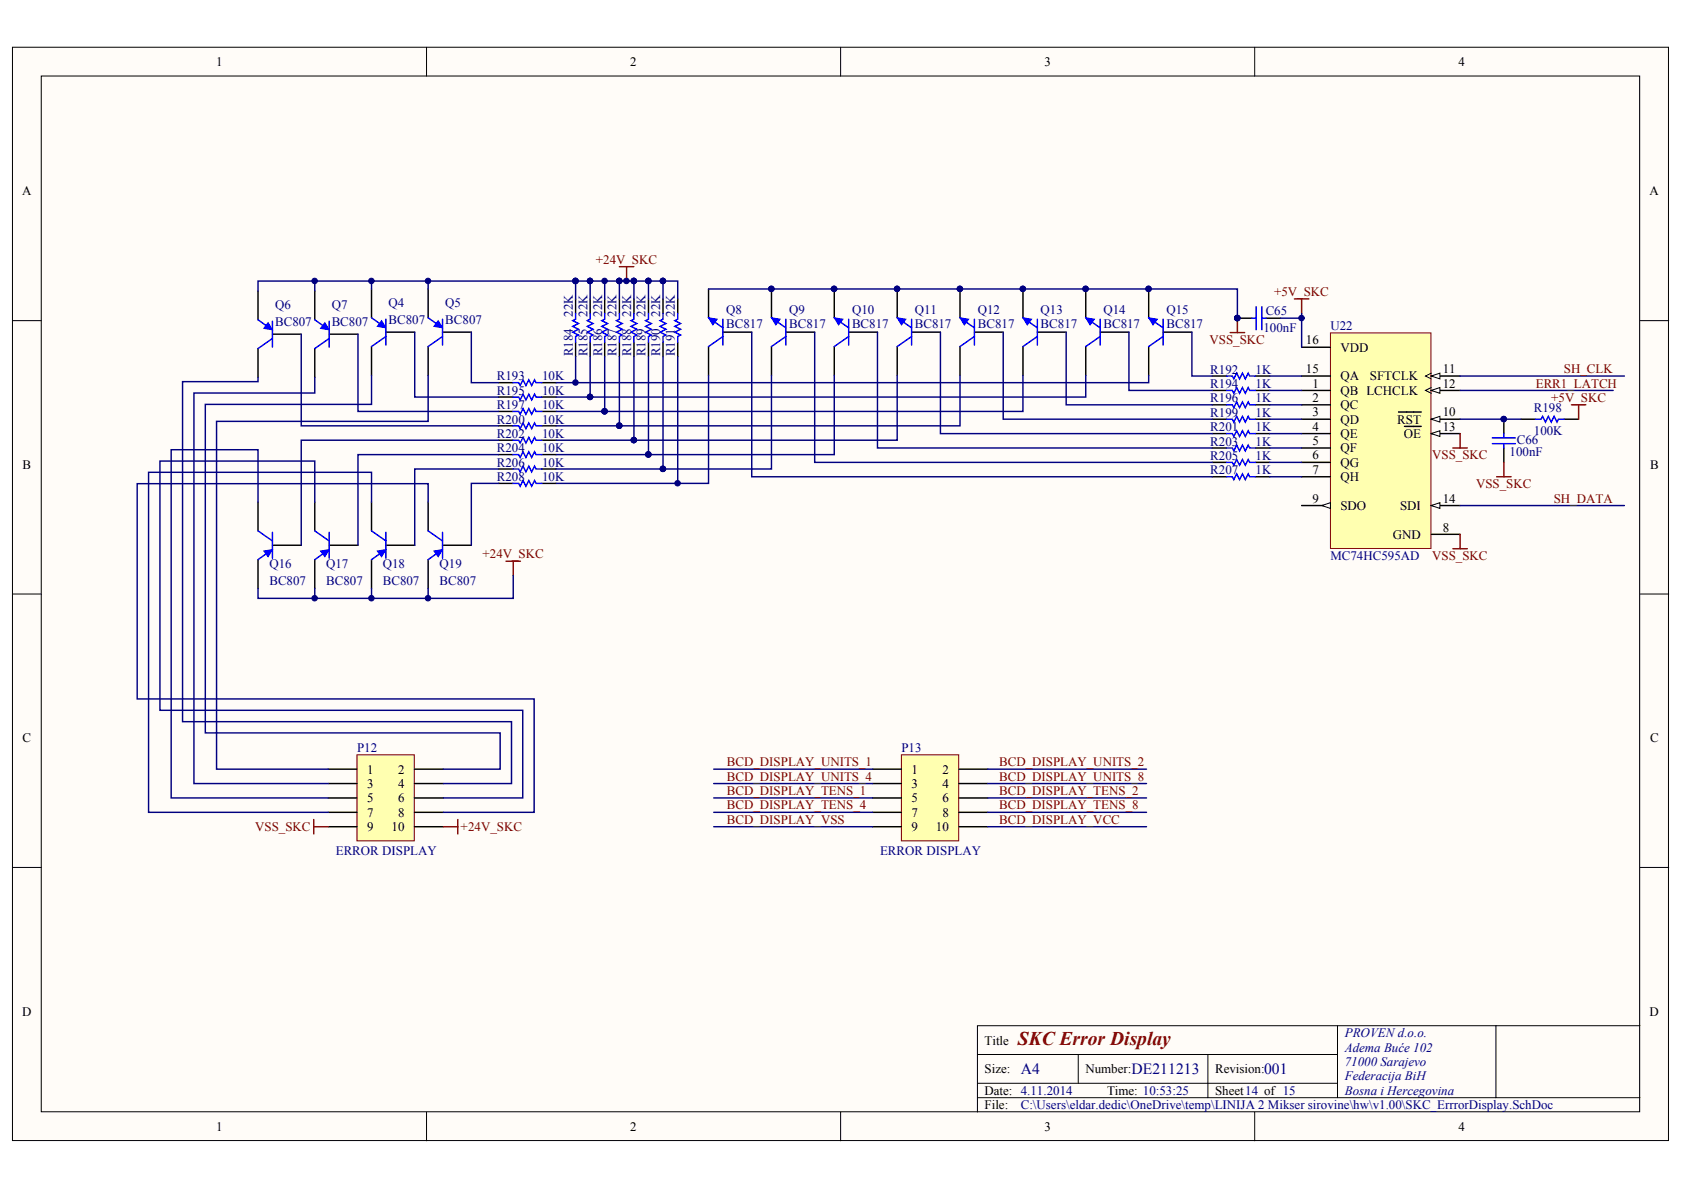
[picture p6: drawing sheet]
<svg xmlns="http://www.w3.org/2000/svg" width="297mm" height="210mm" viewBox="0 0 297 210" stroke-linecap="round" stroke-linejoin="round" font-family="sans-serif">
<defs><g id="words">
<text font-size="3.4" fill="#800000" x="179.5" y="184.2">SKC Error Display</text>
<g font-size="2.7" fill="#000080">
<text x="180" y="189.5">A4</text>
<text x="199.6" y="189.5">DE211213</text>
<text x="223" y="189.5">001</text>
</g>
<g font-size="2.3">
<text x="38.1" y="11.7">1</text>
<text x="111.2" y="11.7">2</text>
<text x="184.2" y="11.7">3</text>
<text x="257.2" y="11.7">4</text>
<text x="3.9" y="34.5">A</text>
<text x="291" y="34.5">A</text>
<text x="230.4" y="65.8">15</text>
<text x="230.4" y="60.8">16</text>
<text x="236.4" y="62">VDD</text>
<text x="254.5" y="65.8">11</text>
<text x="231.5" y="68.4">1</text>
<text x="231.5" y="70.9">2</text>
<text x="236.4" y="67.1">QA</text>
<text x="236.4" y="69.6">QB LCHCLK</text>
<text x="241.6" y="67.1">SFTCLK</text>
<text x="254.5" y="68.4">12</text>
<text x="231.5" y="73.4">3</text>
<text x="231.5" y="76">4</text>
<text x="236.4" y="72.2">QC</text>
<text x="236.4" y="74.7">QD</text>
<text x="236.4" y="77.2">QE</text>
<text x="246.5" y="74.7">RST</text>
<text x="247.6" y="77.2">OE</text>
<text x="254.5" y="76">13</text>
<text x="254.5" y="73.4">10</text>
<text x="4" y="82.7">B</text>
<text x="231.5" y="78.5">5</text>
<text x="231.5" y="81">6</text>
<text x="231.5" y="83.6">7</text>
<text x="236.4" y="79.8">QF</text>
<text x="236.4" y="82.3">QG</text>
<text x="291.1" y="82.7">B</text>
<text x="231.5" y="88.7">9</text>
<text x="236.4" y="84.9">QH</text>
<text x="236.4" y="90">SDO</text>
<text x="247" y="90">SDI</text>
<text x="254.5" y="88.7">14</text>
<text x="245.7" y="95">GND</text>
<text x="254.5" y="93.8">8</text>
<text x="4" y="131">C</text>
<text x="291.1" y="131">C</text>
<text x="64.8" y="136.4">1</text>
<text x="70.2" y="136.4">2</text>
<text x="160.8" y="136.4">1</text>
<text x="166.2" y="136.4">2</text>
<text x="64.8" y="139">3</text>
<text x="64.8" y="141.5">5</text>
<text x="70.2" y="139">4</text>
<text x="70.2" y="141.5">6</text>
<text x="160.8" y="139">3</text>
<text x="160.8" y="141.5">5</text>
<text x="166.2" y="139">4</text>
<text x="166.2" y="141.5">6</text>
<text x="64.8" y="144.1">7</text>
<text x="64.8" y="146.6">9</text>
<text x="69.1" y="146.6">10</text>
<text x="70.2" y="144.1">8</text>
<text x="160.8" y="144.1">7</text>
<text x="160.8" y="146.6">9</text>
<text x="165.1" y="146.6">10</text>
<text x="166.2" y="144.1">8</text>
<text x="3.9" y="179.2">D</text>
<text x="291" y="179.2">D</text>
<text x="173.7" y="184.2">Title</text>
<text x="173.7" y="189.3">Size:</text>
<text x="191.5" y="189.3">Number:</text>
<text x="214.3" y="189.3">Revision:</text>
<text x="173.7" y="193.1">Date: 4.11.2014</text>
<text x="173.7" y="195.7">File:</text>
<text x="195.3" y="193.1">Time: 10:53:25</text>
<text x="214.3" y="193.1">Sheet14 of 15</text>
<text x="38.1" y="199.5">1</text>
<text x="111.2" y="199.5">2</text>
<text x="184.2" y="199.5">3</text>
<text x="257.2" y="199.5">4</text>
</g>
<g font-size="2.3" fill="#800000">
<text x="105.1" y="46.6">+24V_SKC</text>
<text x="224.7" y="52.2">+5V_SKC</text>
<text x="213.4" y="60.7">VSS_SKC</text>
<text x="275.8" y="65.8">SH_CLK</text>
<text x="270.9" y="68.4">ERR1_LATCH</text>
<text x="273.6" y="70.9">+5V_SKC</text>
<text x="252.6" y="81">VSS_SKC</text>
<text x="260.4" y="86.2">VSS_SKC</text>
<text x="274.1" y="88.7">SH_DATA</text>
<text x="85.1" y="98.5">+24V_SKC</text>
<text x="252.6" y="98.8">VSS_SKC</text>
<text x="128.2" y="135.2">BCD_DISPLAY_UNITS_1</text>
<text x="128.2" y="137.7">BCD_DISPLAY_UNITS_4</text>
<text x="176.2" y="135.2">BCD_DISPLAY_UNITS_2</text>
<text x="176.2" y="137.7">BCD_DISPLAY_UNITS_8</text>
<text x="128.2" y="140.3">BCD_DISPLAY_TENS_1</text>
<text x="128.2" y="142.8">BCD_DISPLAY_TENS_4</text>
<text x="176.2" y="140.3">BCD_DISPLAY_TENS_2</text>
<text x="176.2" y="142.8">BCD_DISPLAY_TENS_8</text>
<text x="45" y="146.6">VSS_SKC</text>
<text x="81.3" y="146.6">+24V_SKC</text>
<text x="128.2" y="145.3">BCD_DISPLAY_VSS</text>
<text x="176.2" y="145.3">BCD_DISPLAY_VCC</text>
</g>
<g font-size="2.3" fill="#000080">
<text x="48.5" y="54.5">Q6</text>
<text x="48.5" y="57.5">BC807</text>
<text x="58.5" y="54.5">Q7</text>
<text x="58.5" y="57.5">BC807</text>
<text x="68.5" y="54.1">Q4</text>
<text x="68.5" y="57.1">BC807</text>
<text x="78.5" y="54.1">Q5</text>
<text x="78.5" y="57.1">BC807</text>
<text x="101" y="55.9" transform="rotate(-90 101 55.9)">22K</text>
<text x="103.6" y="55.9" transform="rotate(-90 103.6 55.9)">22K</text>
<text x="106.2" y="55.9" transform="rotate(-90 106.2 55.9)">22K</text>
<text x="108.7" y="55.9" transform="rotate(-90 108.7 55.9)">22K</text>
<text x="111.3" y="55.9" transform="rotate(-90 111.3 55.9)">22K</text>
<text x="113.9" y="55.9" transform="rotate(-90 113.9 55.9)">22K</text>
<text x="116.5" y="55.9" transform="rotate(-90 116.5 55.9)">22K</text>
<text x="119" y="55.9" transform="rotate(-90 119 55.9)">22K</text>
<text x="128.1" y="55.3">Q8</text>
<text x="128.1" y="57.8">BC817</text>
<text x="139.2" y="55.3">Q9</text>
<text x="139.2" y="57.8">BC817</text>
<text x="150.3" y="55.3">Q10</text>
<text x="150.3" y="57.8">BC817</text>
<text x="161.4" y="55.3">Q11</text>
<text x="161.4" y="57.8">BC817</text>
<text x="172.5" y="55.3">Q12</text>
<text x="172.5" y="57.8">BC817</text>
<text x="183.6" y="55.3">Q13</text>
<text x="183.6" y="57.8">BC817</text>
<text x="194.6" y="55.3">Q14</text>
<text x="194.6" y="57.8">BC817</text>
<text x="205.7" y="55.3">Q15</text>
<text x="205.7" y="57.8">BC817</text>
<text x="222.9" y="58.6">100nF</text>
<text x="223.3" y="55.6">C65</text>
<text x="234.7" y="58.2">U22</text>
<text x="101" y="62.9" transform="rotate(-90 101 62.9)">R184</text>
<text x="103.6" y="62.9" transform="rotate(-90 103.6 62.9)">R185</text>
<text x="106.2" y="62.9" transform="rotate(-90 106.2 62.9)">R186</text>
<text x="108.7" y="62.9" transform="rotate(-90 108.7 62.9)">R187</text>
<text x="111.3" y="62.9" transform="rotate(-90 111.3 62.9)">R188</text>
<text x="113.9" y="62.9" transform="rotate(-90 113.9 62.9)">R189</text>
<text x="116.5" y="62.9" transform="rotate(-90 116.5 62.9)">R190</text>
<text x="119" y="62.9" transform="rotate(-90 119 62.9)">R191</text>
<text x="213.5" y="65.9">R192</text>
<text x="221.5" y="65.9">1K</text>
<text x="87.6" y="69.6">R195</text>
<text x="87.6" y="67.1">R193</text>
<text x="95.6" y="69.6">10K</text>
<text x="95.6" y="67.1">10K</text>
<text x="213.5" y="68.5">R194</text>
<text x="213.5" y="71">R196</text>
<text x="221.5" y="68.5">1K</text>
<text x="221.5" y="71">1K</text>
<text x="87.6" y="72.2">R197</text>
<text x="87.6" y="74.7">R200</text>
<text x="87.6" y="77.2">R202</text>
<text x="95.6" y="72.2">10K</text>
<text x="95.6" y="74.7">10K</text>
<text x="95.6" y="77.2">10K</text>
<text x="213.5" y="73.5">R199</text>
<text x="213.5" y="76.1">R201</text>
<text x="221.5" y="73.5">1K</text>
<text x="221.5" y="76.1">1K</text>
<text x="270.6" y="72.7">R198</text>
<text x="270.6" y="76.7">100K</text>
<text x="87.6" y="79.8">R204</text>
<text x="87.6" y="82.3">R206</text>
<text x="95.6" y="79.8">10K</text>
<text x="95.6" y="82.3">10K</text>
<text x="213.5" y="78.6">R203</text>
<text x="213.5" y="81.1">R205</text>
<text x="213.5" y="83.7">R207</text>
<text x="221.5" y="78.6">1K</text>
<text x="221.5" y="81.1">1K</text>
<text x="221.5" y="83.7">1K</text>
<text x="266.3" y="80.5">100nF</text>
<text x="267.6" y="78.3">C66</text>
<text x="87.6" y="84.8">R208</text>
<text x="95.6" y="84.8">10K</text>
<text x="47.5" y="100.3">Q16</text>
<text x="57.5" y="100.3">Q17</text>
<text x="67.5" y="100.3">Q18</text>
<text x="77.5" y="100.3">Q19</text>
<text x="234.7" y="98.8">MC74HC595AD</text>
<text x="47.5" y="103.3">BC807</text>
<text x="57.5" y="103.3">BC807</text>
<text x="67.5" y="103.3">BC807</text>
<text x="77.5" y="103.3">BC807</text>
<text x="63" y="132.6">P12</text>
<text x="159" y="132.6">P13</text>
<text x="59.2" y="150.8">ERROR DISPLAY</text>
<text x="155.2" y="150.8">ERROR DISPLAY</text>
<text x="237.2" y="183">PROVEN d.o.o.</text>
<text x="237.2" y="185.5">Adema Buće 102</text>
<text x="237.2" y="188">71000 Sarajevo</text>
<text x="237.2" y="190.6">Federacija BiH</text>
<text x="180" y="195.7">C:\Users\eldar.dedic\OneDrive\temp\LINIJA 2 Mikser sirovine\hw\v1.00\SKC_ErrrorDisplay.SchDoc</text>
<text x="237.2" y="193.1">Bosna i Hercegovina</text>
</g>
</g></defs>
<g fill="#fffcf8" stroke="#000" stroke-width=".18">
<path d="M2.2 8.3h292.1v192.9h-292.1z"/>
<path d="M7.3 13.4h281.9v182.7h-281.9z"/>
</g>
<g fill="none" stroke="#000" stroke-width=".18">
<path d="M75.2 8.3v5.1M148.3 8.3v5.1M221.3 8.3v5.1M2.2 56.6h5.1M289.3 56.6h5.1M2.2 104.8h5.1M289.3 104.8h5.1M2.2 153h5.1M289.3 153h5.1M75.2 196.2v5M148.3 196.2v5M172.4 186h63.5"/>
<path d="M172.4 193.6h116.9M172.4 191.1h63.5M190.2 186v5.1M213.1 186v7.6M221.3 196.2v5M235.9 180.9v12.7M263.9 180.9h-91.5v15.3M289.3 180.9h-25.4v12.7"/>
</g>
<path d="M109.3 47h2.5M110.5 47v2.6M217 58.7h2.5M218.3 56.1v2.6M228.3 52.7h2.6M229.6 52.7v2.6M89.3 99h2.5M90.5 99v2.5" fill="none" stroke="#800000" stroke-width=".25"/>
<g fill="none" stroke="#000" stroke-width=".25">
<path d="M45.5 51.3v5.1M48.1 58.9h5M55.5 51.3v5.1M58.1 58.9h5M65.5 51v5.1M68.1 58.6h5.1M75.5 51v5.1M78.1 58.6h5M101.5 52.8v2.5M104.1 52.8v2.5M106.7 52.8v2.5M109.3 52.8v2.5"/>
<path d="M111.8 52.8v2.5M114.4 52.8v2.5M117 52.8v2.5M119.5 52.8v2.5M125 51v5.1M127.5 58.6h5.1M136.1 51v5.1M138.6 58.6h5.1M147.2 51v5.1M149.7 58.6h5.1M158.3 51v5.1M160.8 58.6h5.1"/>
<path d="M169.3 51v5.1M171.9 58.6h5.1M180.4 51v5.1M183 58.6h5.1M191.5 51v5.1M194.1 58.6h5M202.6 51v5.1M205.2 58.6h5M218.3 56.1h2.5M223.3 56.1h2.6M45.5 61.5v5.1M55.5 61.5v5.1"/>
<path d="M65.5 61.1v5.1M75.5 61.1v5.1M87.9 70h2.6M87.9 72.6h2.6M87.9 75.1h2.6M87.9 77.6h2.6M87.9 67.5h2.6M95.6 70h2.5M95.6 72.6h2.5M95.6 75.1h2.5M95.6 77.6h2.5M95.6 67.5h2.5"/>
<path d="M101.5 60.4v2.5M104.1 60.4v2.5M106.7 60.4v2.5M109.3 60.4v2.5M111.8 60.4v2.5M114.4 60.4v2.5M117 60.4v2.5M119.5 60.4v2.5M125 61.1v5.1M136.1 61.1v5.1M147.2 61.1v5.1M158.3 61.1v5.1"/>
<path d="M169.3 61.1v5.1M180.4 61.1v5.1M191.5 61.1v5.1M202.6 61.1v5.1M213.8 68.9h2.6M213.8 71.4h2.6M213.8 73.9h2.6M213.8 76.5h2.6M213.8 79h2.6M213.8 66.3h2.6M221.4 68.9h2.6M221.4 71.4h2.6"/>
<path d="M221.4 73.9h2.6M221.4 76.5h2.6M221.4 79h2.6M221.4 66.3h2.6M45.5 88.6v5M45.5 98.7v5.1M48.1 96.2h5M55.5 88.6v5M55.5 98.7v5.1M58.1 96.2h5M65.5 88.6v5M65.5 98.7v5.1"/>
<path d="M68.1 96.2h5.1M75.5 88.6v5M75.5 98.7v5.1M78.1 96.2h5M87.9 80.2h2.6M87.9 82.7h2.6M87.9 85.3h2.6M95.6 80.2h2.5M95.6 82.7h2.5M95.6 85.3h2.5M213.8 81.6h2.6M213.8 84.1h2.6"/>
<path d="M221.4 81.6h2.6M221.4 84.1h2.6"/>
</g>
<g fill="#000080" stroke="#000080" stroke-width=".18">
<circle cx="218.2" cy="56.1" r=".48"/>
<circle cx="169.3" cy="50.9" r=".48"/>
<circle cx="180.4" cy="50.9" r=".48"/>
<circle cx="191.5" cy="50.9" r=".48"/>
<circle cx="202.6" cy="50.9" r=".48"/>
<circle cx="136.1" cy="50.9" r=".48"/>
<circle cx="147.1" cy="50.9" r=".49"/>
<circle cx="158.2" cy="50.9" r=".48"/>
<circle cx="101.5" cy="67.5" r=".48"/>
<circle cx="119.5" cy="85.2" r=".48"/>
<circle cx="110.5" cy="49.6" r=".49"/>
<circle cx="104.1" cy="70" r=".48"/>
<circle cx="106.6" cy="72.5" r=".48"/>
<circle cx="109.2" cy="75.1" r=".48"/>
<circle cx="111.8" cy="77.6" r=".48"/>
<circle cx="114.4" cy="80.2" r=".48"/>
<circle cx="116.9" cy="82.7" r=".48"/>
<circle cx="106.6" cy="49.6" r=".48"/>
<circle cx="116.9" cy="49.6" r=".48"/>
<circle cx="114.4" cy="49.6" r=".48"/>
<circle cx="101.5" cy="49.6" r=".48"/>
<circle cx="55.5" cy="49.6" r=".48"/>
<circle cx="65.5" cy="49.6" r=".48"/>
<circle cx="75.5" cy="49.6" r=".48"/>
<circle cx="75.5" cy="105.5" r=".48"/>
<circle cx="65.5" cy="105.5" r=".48"/>
<circle cx="55.5" cy="105.5" r=".48"/>
</g>
<g fill="none" stroke="#00f" stroke-width=".25">
<path d="M45.5 56.4l1.8 1.3M48.1 56.7v4.5M48.1 59.7l-2.6 1.8M55.5 56.4l1.8 1.3M58.1 56.7v4.5M58.1 59.7l-2.6 1.8M65.5 56.1l1.8 1.2M68.1 56.3v4.6M68.1 59.3l-2.6 1.8M75.5 56.1l1.8 1.2M78.1 56.3v4.6M78.1 59.3l-2.6 1.8"/>
<path d="M101.5 55.3v1l-.5 .3 1 .5-1 .5 1 .5-1 .5 1 .5-.5 .2v1.1M104.1 55.3v1l-.5 .3 1 .5-1 .5 1 .5-1 .5 1 .5-.5 .2v1.1M106.7 55.3v1l-.5 .3 1 .5-1 .5 1 .5-1 .5 1 .5-.5 .2v1.1M109.3 55.3v1l-.6 .3 1.1 .5-1.1 .5 1.1 .5-1.1 .5 1.1 .5-.5 .2v1.1M111.8 55.3v1l-.5 .3 1 .5-1 .5 1 .5-1 .5 1 .5-.5 .2v1.1M114.4 55.3v1l-.5 .3 1 .5-1 .5 1 .5-1 .5 1 .5-.5 .2v1.1M117 55.3v1l-.6 .3 1.1 .5-1.1 .5 1.1 .5-1.1 .5 1.1 .5-.5 .2v1.1M119.5 55.3v1l-.5 .3 1 .5-1 .5 1 .5-1 .5 1 .5-.5 .2v1.1M125 56.1l2.5 1.7M127.5 59.3l-2.5 1.8M127.5 56.3v4.6M136.1 56.1l2.5 1.7"/>
<path d="M138.6 59.3l-2.5 1.8M138.6 56.3v4.6M147.2 56.1l2.5 1.7M149.7 59.3l-2.5 1.8M149.7 56.3v4.6M158.3 56.1l2.5 1.7M160.8 59.3l-2.5 1.8M160.8 56.3v4.6M169.3 56.1l2.6 1.7M171.9 59.3l-2.6 1.8M171.9 56.3v4.6M180.4 56.1l2.6 1.7"/>
<path d="M183 59.3l-2.6 1.8M183 56.3v4.6M191.5 56.1l2.6 1.7M194.1 59.3l-2.6 1.8M194.1 56.3v4.6M202.6 56.1l2.6 1.7M205.2 59.3l-2.6 1.8M205.2 56.3v4.6M220.8 56.1h.8M221.6 54.1v4.1M222.6 54.1v4.1M222.6 56.1h.7"/>
<path d="M90.5 70h1l.2 .5 .6-1 .5 1 .5-1 .5 1 .5-1 .2 .5h1.1M90.5 72.6h1l.2 .5 .6-1 .5 1 .5-1 .5 1 .5-1 .2 .5h1.1M90.5 75.1h1l.2 .5 .6-1 .5 1 .5-1 .5 1 .5-1 .2 .5h1.1M90.5 77.6h1l.2 .6 .6-1.1 .5 1.1 .5-1.1 .5 1.1 .5-1.1 .2 .5h1.1M90.5 67.5h1l.2 .5 .6-1 .5 1 .5-1 .5 1 .5-1 .2 .5h1.1M216.4 68.9h1l.2 .5 .5-1 .5 1 .6-1 .5 1 .5-1 .2 .5h1M216.4 71.4h1l.2 .5 .5-1 .5 1 .6-1 .5 1 .5-1 .2 .5h1M216.4 73.9h1l.2 .6 .5-1.1 .5 1.1 .6-1.1 .5 1.1 .5-1.1 .2 .5h1M216.4 76.5h1l.2 .5 .5-1 .5 1 .6-1 .5 1 .5-1 .2 .5h1M216.4 79h1l.2 .5 .5-1 .5 1 .6-1 .5 1 .5-1 .2 .5h1M216.4 66.3h1l.2 .5 .5-1 .5 1 .6-1 .5 1 .5-1 .2 .5h1M45.5 93.6l2.6 1.8"/>
<path d="M47.3 97.4l-1.8 1.3M48.1 93.9v4.6M55.5 93.6l2.6 1.8M57.3 97.4l-1.8 1.3M58.1 93.9v4.6M65.5 93.6l2.6 1.8M67.3 97.4l-1.8 1.3M68.1 93.9v4.6M75.5 93.6l2.6 1.8M77.3 97.4l-1.8 1.3M78.1 93.9v4.6M90.5 80.2h1l.2 .5 .6-1 .5 1 .5-1 .5 1 .5-1 .2 .5h1.1"/>
<path d="M90.5 82.7h1l.2 .5 .6-1 .5 1 .5-1 .5 1 .5-1 .2 .5h1.1M90.5 85.3h1l.2 .5 .6-1 .5 1 .5-1 .5 1 .5-1 .2 .5h1.1M216.4 81.6h1l.2 .5 .5-1 .5 1 .6-1 .5 1 .5-1 .2 .5h1M216.4 84.1h1l.2 .5 .5-1 .5 1 .6-1 .5 1 .5-1 .2 .5h1"/>
</g>
<g fill="#00f" stroke="#00f" stroke-width=".18">
<path d="M169.3 56.1l1.6 .2-.8 1z"/>
<path d="M180.4 56.1l1.6 .2-.8 1z"/>
<path d="M191.5 56.1l1.5 .2-.7 1z"/>
<path d="M202.6 56.1l1.5 .2-.7 1z"/>
<path d="M125 56.1l1.5 .2-.8 1z"/>
<path d="M136.1 56.1l1.5 .2-.8 1z"/>
<path d="M147.2 56.1l1.5 .2-.8 1z"/>
<path d="M158.3 56.1l1.5 .2-.8 1z"/>
<path d="M77.3 56.6l.8 1.2-1.6-.2z"/>
<path d="M67.3 56.6l.8 1.2-1.6-.2z"/>
<path d="M57.3 56.9l.8 1.3-1.6-.3z"/>
<path d="M47.3 56.9l.8 1.3-1.6-.3z"/>
<path d="M76.5 97.2l1.6-.3-.8 1.3z"/>
<path d="M66.5 97.2l1.6-.3-.8 1.3z"/>
<path d="M56.5 97.2l1.6-.3-.8 1.3z"/>
<path d="M46.5 97.2l1.6-.3-.8 1.3z"/>
</g>
<g fill="none" stroke="#000080" stroke-width=".25">
<path d="M53.1 58.9v16.2h34.8M55.5 49.6v1.7M63.1 58.9v13.7h24.8M65.5 49.6v1.4M73.2 58.6v11.4h14.7M75.5 49.6v1.4M83.1 58.6v8.9h4.8M101.5 49.6h-56v1.7M106.7 49.6v3.2M114.4 49.6h2.6M125 51h93.3v5.1M132.6 58.6v25.5h81.2"/>
<path d="M143.7 58.6v23h70.1M154.8 58.6v20.4h59M165.9 58.6v17.9h47.9M177 58.6v15.3h36.8M188.1 58.6v12.8h25.7M199.1 58.6v10.3h14.7M210.2 58.6v7.7h3.6M87.9 77.6h-34.8v18.6M98.1 72.6h8.6M101.5 62.9v4.6M119.5 62.9v22.4M125 66.2v19.1h-26.9"/>
<path d="M136.1 66.2v16.5h-19.1M147.2 66.2v14h-32.8M158.3 66.2v11.4h-46.5M169.3 66.2v8.9h-60M191.5 66.2v3.8h-87.4M202.6 66.2v1.3h-104.5M87.9 80.2h-24.8v16M87.9 82.7h-14.7v13.5M87.9 85.3h-4.8v10.9M55.5 103.8v1.7M65.5 103.8v1.7M75.5 103.8v1.7"/>
<path d="M90.5 101.5v4h-45v-1.7"/>
</g>
<path d="M234.7 58.7h17.7v38h-17.7z" fill="#ffffb0" stroke="#800000" stroke-width=".18"/>
<path d="M252.5 76.5h5" fill="none" stroke="#000" stroke-width=".25"/>
<path d="M252.5 76.5l1.5-.5v1z" fill="#fffcf8" stroke="#000" stroke-width=".18"/>
<path d="M247.7 75.2h3M252.5 68.9h5" fill="none" stroke="#000" stroke-width=".25"/>
<path d="M252.5 68.4l-1.1 .5 1.1 .5" fill="none" stroke="#000" stroke-width=".18"/>
<path d="M252.5 68.9l1.5-.5v1z" fill="#fffcf8" stroke="#000" stroke-width=".18"/>
<path d="M252.5 89.2h5" fill="none" stroke="#000" stroke-width=".25"/>
<path d="M252.5 89.2l1.5-.5v1z" fill="#fffcf8" stroke="#000" stroke-width=".18"/>
<path d="M252.5 73.9h5" fill="none" stroke="#000" stroke-width=".25"/>
<path d="M252.5 73.9l1.5-.5v1.1z" fill="#fffcf8" stroke="#000" stroke-width=".18"/>
<path d="M246.7 72.7h4M252.5 66.3h5" fill="none" stroke="#000" stroke-width=".25"/>
<path d="M252.5 65.8l-1.1 .5 1.1 .5" fill="none" stroke="#000" stroke-width=".18"/>
<path d="M252.5 66.3l1.5-.5v1z" fill="#fffcf8" stroke="#000" stroke-width=".18"/>
<path d="M229.6 66.3h5.1M229.6 68.9h5.1M229.6 71.4h5.1M229.6 73.9h5.1M229.6 76.5h5.1M229.6 79h5.1M229.6 81.6h5.1M229.6 84.1h5.1M229.6 89.2h5.1" fill="none" stroke="#000" stroke-width=".25"/>
<path d="M233.2 89.2l1.5-.5v1z" fill="#fffcf8" stroke="#000" stroke-width=".18"/>
<path d="M229.6 61.3h5.1M265.3 73.9v2.6M265.3 79v2.6M268.3 73.9h2.5M275.9 73.9h2.5M252.5 94.2h5" fill="none" stroke="#000" stroke-width=".25"/>
<g fill="none" stroke="#000080" stroke-width=".25">
<path d="M225.9 56.1h3.7M229.6 55.3v6M224 68.9h5.6M224 71.4h5.6M224 73.9h5.6M224 76.5h5.6M224 79h5.6M224 66.3h5.6M257.5 68.9h27M257.5 73.9h10.8M257.5 66.3h29M224 81.6h5.6"/>
<path d="M224 84.1h5.6M257.5 89.2h29"/>
</g>
<g fill="#000080" stroke="#000080" stroke-width=".18">
<circle cx="229.6" cy="56.1" r=".48"/>
<circle cx="265.2" cy="73.9" r=".48"/>
</g>
<path d="M263.2 77.2h4.1M263.2 78.3h4.1M265.3 76.5v.7M265.3 78.3v.7M270.8 73.9h1l.3-.5 .5 1.1 .5-1.1 .5 1.1 .5-1.1 .5 1.1 .3-.6h1" fill="none" stroke="#00f" stroke-width=".25"/>
<path d="M256.3 79h2.5M257.5 76.5v2.5M277.2 71.4h2.5M278.4 71.4v2.5M256.3 96.8h2.5M257.5 94.2v2.6M264 84.1h2.5M265.3 81.6v2.5" fill="none" stroke="#800000" stroke-width=".25"/>
<path d="M63 133.1h10.1v15.2h-10.1z" fill="#ffffb0" stroke="#800000" stroke-width=".18"/>
<path d="M57.9 135.7h5.1M57.9 138.2h5.1M73.1 135.7h5.1M73.1 138.2h5.1M57.9 140.7h5.1M57.9 143.3h5.1M57.9 145.8h5.1M73.1 140.7h5.1M73.1 143.3h5.1M73.1 145.8h5.1" fill="none" stroke="#000" stroke-width=".25"/>
<g fill="none" stroke="#000080" stroke-width=".25">
<path d="M101.5 52.8v-3.2h12.9v3.2M104.1 49.6v3.2M109.3 49.6v3.2M111.8 49.6v3.2M117 52.8v-3.2h2.5v3.2M45.5 66.6v.7h-13.3v60h58v10.9h-12M55.5 66.6v2.7h-21.3v68.9h23.7M65.5 66.2v5.1h-29.3v58h52v6.4h-10M75.5 66.2v8.1h-37.3v61.4h19.7M104.1 62.9v7.1h-6M106.7 62.9v9.7h73.7v-6.4M109.3 62.9v12.2h-11.2"/>
<path d="M111.8 62.9v14.7h-13.7M114.4 62.9v17.3h-16.3M117 62.9v19.8h-18.9M45.5 88.6v-9.3h-15.3v61.4h27.7M55.5 88.6v-7.3h-27.3v44h64v15.4h-14M65.5 88.6v-5.3h-39.3v60h31.7M75.5 88.6v-3.3h-51.3v38h70v20h-16"/>
</g>
<g fill="#000080" stroke="#000080" stroke-width=".18">
<circle cx="104.1" cy="70" r=".48"/>
<circle cx="106.6" cy="72.5" r=".48"/>
<circle cx="109.2" cy="75.1" r=".48"/>
<circle cx="111.8" cy="77.6" r=".48"/>
<circle cx="114.4" cy="80.2" r=".48"/>
<circle cx="116.9" cy="82.7" r=".48"/>
<circle cx="104.1" cy="49.6" r=".48"/>
<circle cx="109.2" cy="49.6" r=".48"/>
<circle cx="116.9" cy="49.6" r=".48"/>
<circle cx="111.8" cy="49.6" r=".48"/>
<circle cx="114.4" cy="49.6" r=".48"/>
<circle cx="101.5" cy="49.6" r=".48"/>
</g>
<path d="M55.3 144.6v2.5M55.3 145.8h2.6M78.2 145.8h2.5M80.7 144.6v2.5" fill="none" stroke="#800000" stroke-width=".25"/>
<path d="M159 133.1h10.1v15.2h-10.1z" fill="#ffffb0" stroke="#800000" stroke-width=".18"/>
<path d="M153.9 135.7h5.1M153.9 138.2h5.1M169.2 135.7h5M169.2 138.2h5M153.9 140.7h5.1M153.9 143.3h5.1M153.9 145.8h5.1M169.2 140.7h5M169.2 143.3h5M169.2 145.8h5" fill="none" stroke="#000" stroke-width=".25"/>
<path d="M125.9 138.2h28M125.9 135.7h28M174.2 138.2h28M174.2 135.7h28M125.9 143.3h28M125.9 140.7h28M125.9 145.8h28M174.2 143.3h28M174.2 140.7h28M174.2 145.8h28" fill="none" stroke="#000080" stroke-width=".25"/>
<use href="#words"/>
</svg>
